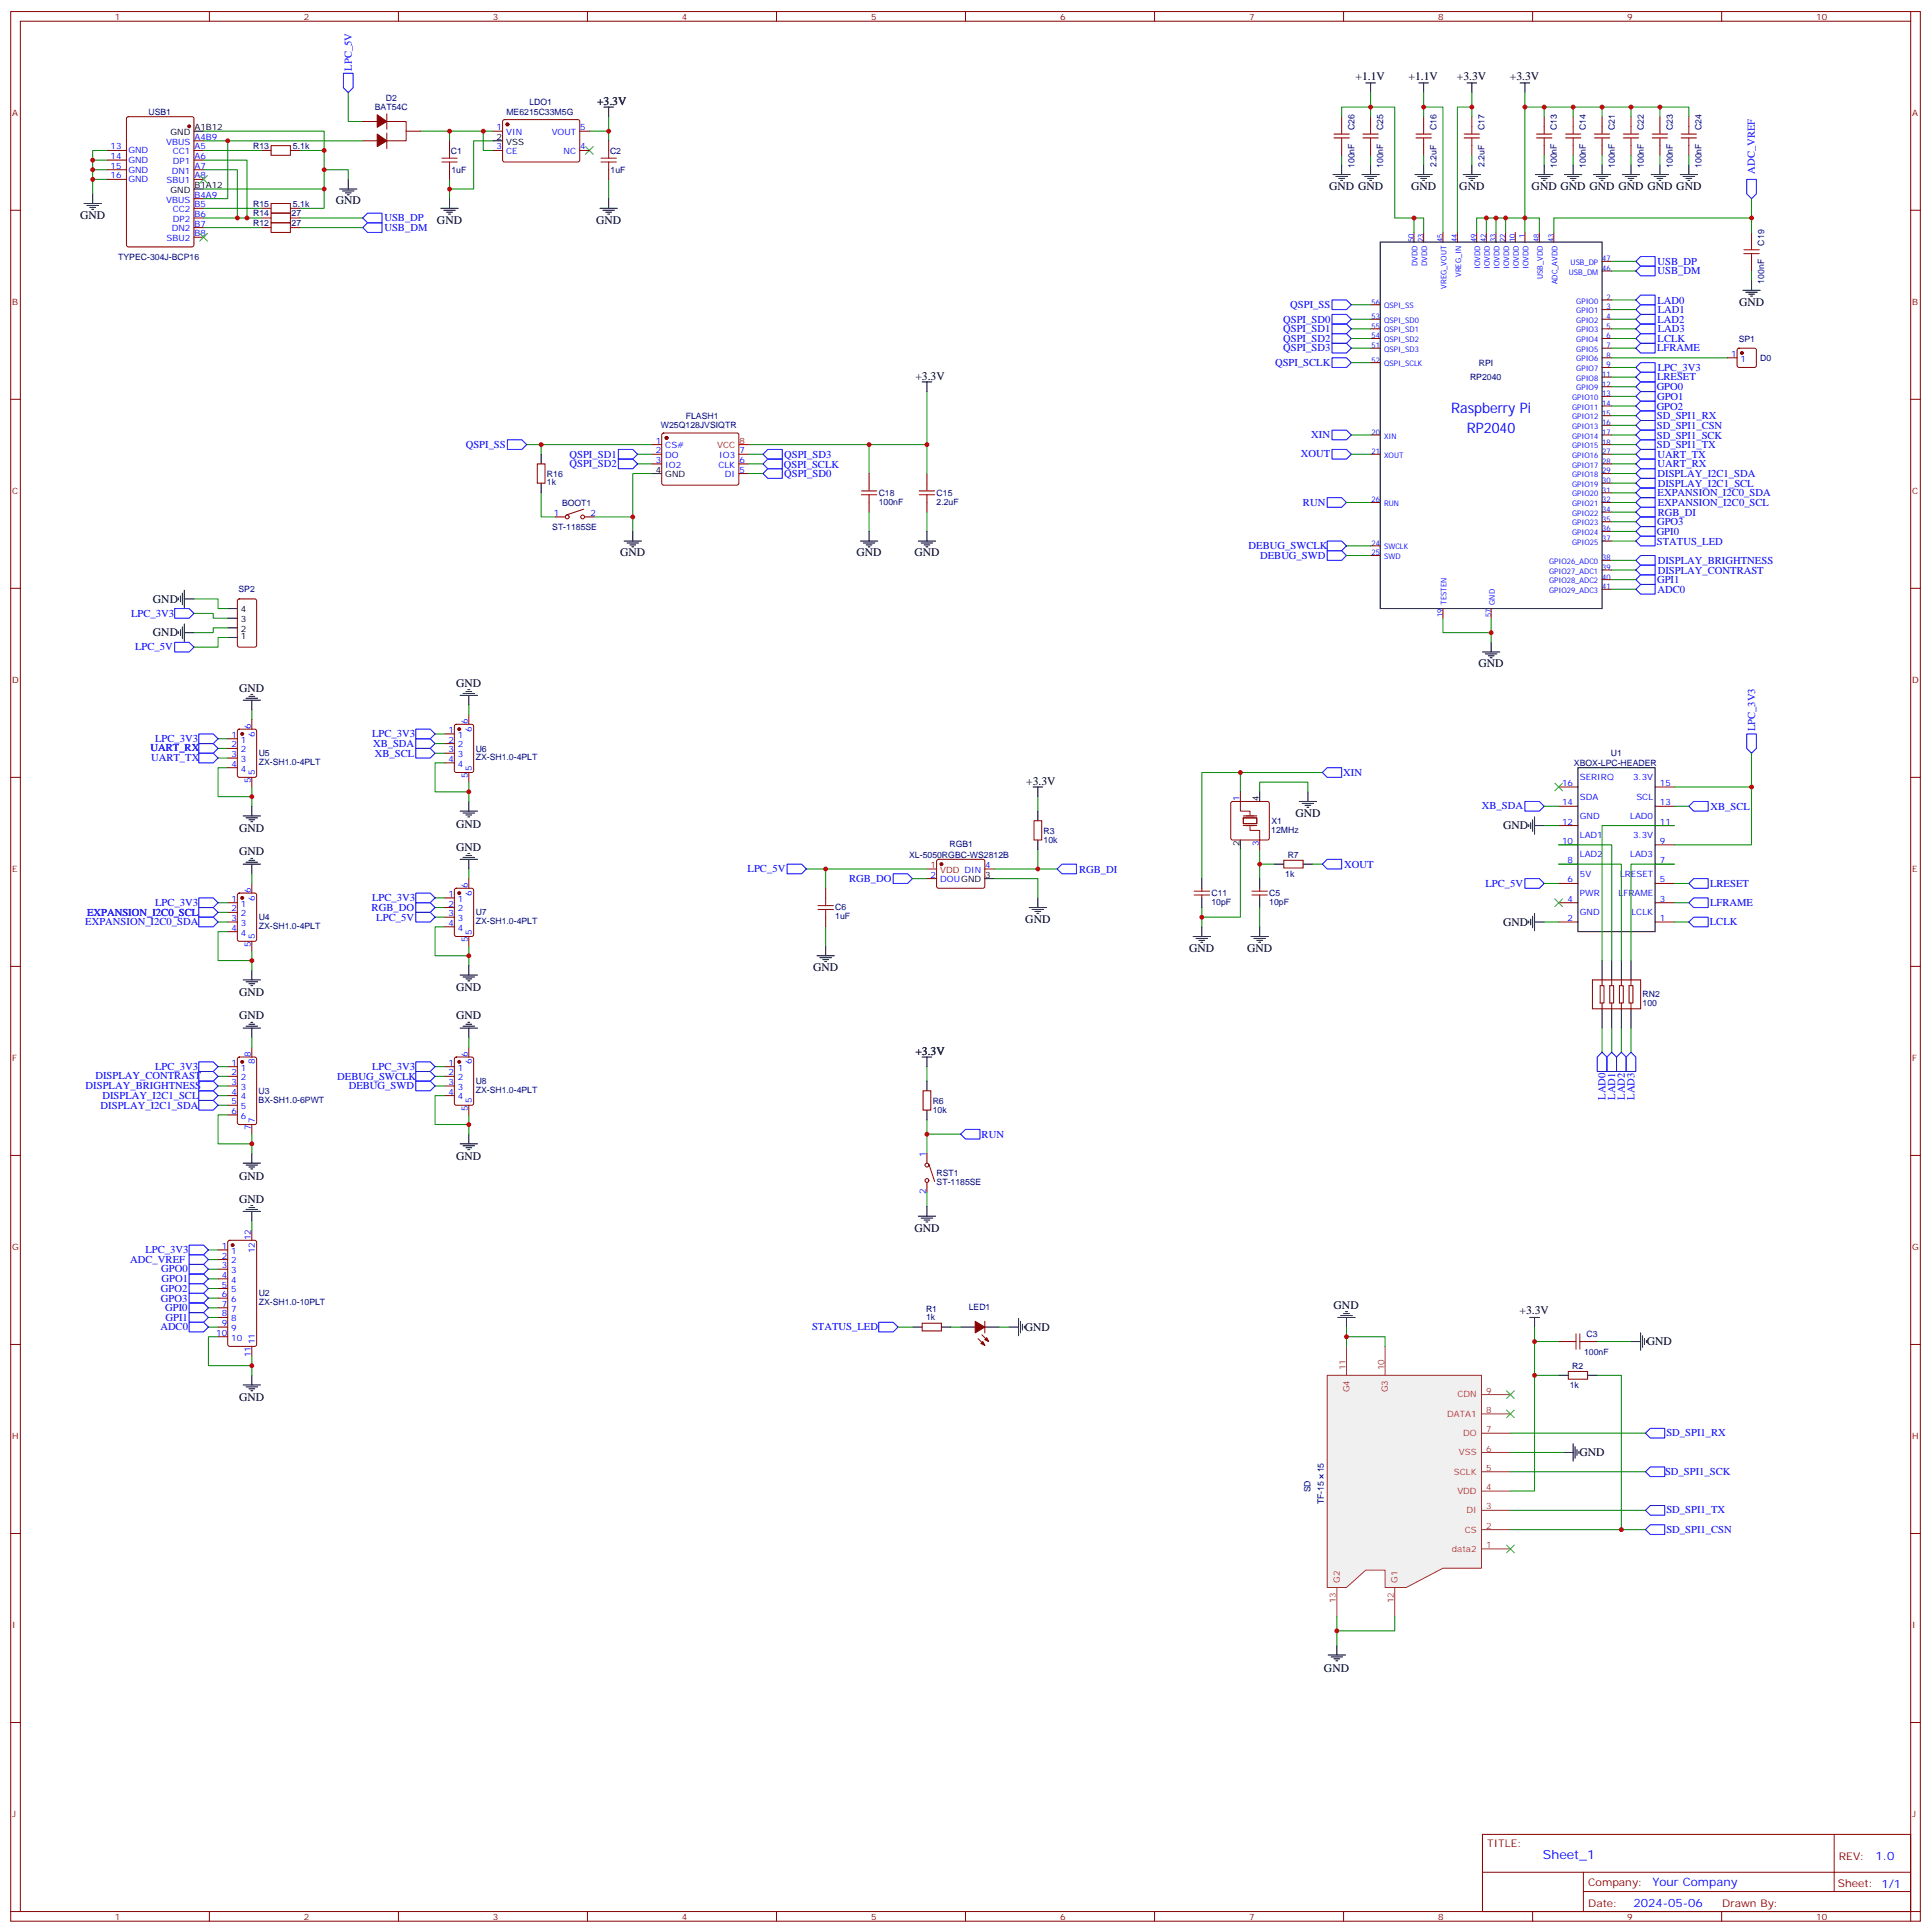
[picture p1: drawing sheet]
<svg xmlns="http://www.w3.org/2000/svg" width="707mm" height="707mm" viewBox="0 0 707 707" stroke-linecap="round" stroke-linejoin="round" font-family="sans-serif">
<defs><g id="words">
<g font-size="5.3" fill="#00f">
<text x="530.8" y="151.2">Raspberry Pi</text>
<text x="536.6" y="158.2">RP2040</text>
</g>
<text font-size="4.6" fill="#00f" x="564.3" y="680">Sheet_1</text>
<g font-size="4.2">
<text x="495.9" y="29.2">+1.1V</text>
<text x="515.3" y="29.2">+1.1V</text>
<text x="532.9" y="29.2">+3.3V</text>
<text x="552.3" y="29.2">+3.3V</text>
<text x="218.4" y="38.5">+3.3V</text>
<text x="486.2" y="69.5">GND GND</text>
<text x="516.1" y="69.5">GND</text>
<text x="533.8" y="69.5">GND</text>
<text x="560.2" y="69.5">GND GND GND GND GND GND</text>
<text x="122.8" y="74.8">GND</text>
<text x="29.3" y="80.1">GND</text>
<text x="159.8" y="81.8">GND</text>
<text x="218.1" y="81.8">GND</text>
<text x="636.1" y="111.8">GND</text>
<text x="334.8" y="139">+3.3V</text>
<text x="226.9" y="203.6">GND</text>
<text x="313.3" y="203.6">GND</text>
<text x="334.5" y="203.6">GND</text>
<text x="56" y="220.5">GND</text>
<text x="56" y="232.8">GND</text>
<text x="540.8" y="244.1">GND</text>
<text x="166.9" y="251.2">GND</text>
<text x="87.5" y="252.9">GND</text>
<text x="375.4" y="287.2">+3.3V</text>
<text x="473.8" y="298.8">GND</text>
<text x="87.5" y="304.4">GND</text>
<text x="166.9" y="302.7">GND</text>
<text x="549.8" y="303.4">GND</text>
<text x="166.9" y="311.1">GND</text>
<text x="87.5" y="312.9">GND</text>
<text x="375" y="337.6">GND</text>
<text x="549.8" y="338.6">GND</text>
<text x="435" y="348.2">GND</text>
<text x="456.2" y="348.2">GND</text>
<text x="297.4" y="355.2">GND</text>
<text x="87.5" y="364.4">GND</text>
<text x="166.9" y="362.7">GND</text>
<text x="87.5" y="372.9">GND</text>
<text x="166.9" y="372.9">GND</text>
<text x="334.8" y="385.9">+3.3V</text>
<text x="166.9" y="424.4">GND</text>
<text x="87.5" y="431.5">GND</text>
<text x="87.5" y="439.9">GND</text>
<text x="334.5" y="450.5">GND</text>
<text x="487.8" y="478.7">GND</text>
<text x="555.8" y="480.7">+3.3V</text>
<text x="374.9" y="486.8">GND</text>
<text x="602.4" y="492.1">GND</text>
<text x="87.5" y="512.6">GND</text>
<text x="577.7" y="532.7">GND</text>
<text x="484.3" y="611.4">GND</text>
</g>
<g font-size="4.2" fill="#00f">
<text x="686.1" y="680.2">1.0</text>
<text x="604.4" y="689.8">Your Company</text>
<text x="597.5" y="697.6">2024-05-06</text>
</g>
<g font-size="3.9" fill="#00f">
<text x="128.7" y="25.9" transform="rotate(-90 128.7 25.9)">LPC_5V</text>
<text x="641.9" y="63.5" transform="rotate(-90 641.9 63.5)">ADC_VREF</text>
<text x="140.6" y="80.9">USB_DP</text>
<text x="140.6" y="84.5">USB_DM</text>
<text x="606.3" y="96.8">USB_DP</text>
<text x="606.3" y="100.3">USB_DM</text>
<text x="472" y="112.7">QSPI_SS</text>
<text x="606.2" y="111">LAD0</text>
<text x="469.4" y="118">QSPI_SD0</text>
<text x="606.2" y="118.1">LAD2</text>
<text x="606.4" y="114.6">LAD1</text>
<text x="469.4" y="121.6">QSPI_SD1</text>
<text x="469.4" y="125">QSPI_SD2</text>
<text x="606.3" y="125.1">LCLK</text>
<text x="606.4" y="121.6">LAD3</text>
<text x="469.4" y="128.6">QSPI_SD3</text>
<text x="606.1" y="128.6">LFRAME</text>
<text x="466.4" y="133.9">QSPI_SCLK</text>
<text x="606.4" y="135.7">LPC_3V3</text>
<text x="606" y="142.8">GPO0</text>
<text x="606.1" y="139.1">LRESET</text>
<text x="606" y="149.8">GPO2</text>
<text x="606.1" y="146.3">GPO1</text>
<text x="606.1" y="153.4">SD_SPI1_RX</text>
<text x="479.6" y="160.3">XIN</text>
<text x="606.1" y="156.9">SD_SPI1_CSN</text>
<text x="606.1" y="160.4">SD_SPI1_SCK</text>
<text x="170.3" y="163.9">QSPI_SS</text>
<text x="208.3" y="167.4">QSPI_SD1</text>
<text x="286.8" y="167.5">QSPI_SD3</text>
<text x="475.8" y="167.3">XOUT</text>
<text x="606.1" y="163.9">SD_SPI1_TX</text>
<text x="606.3" y="167.5">UART_TX</text>
<text x="208.3" y="170.9">QSPI_SD2</text>
<text x="286.7" y="171">QSPI_SCLK</text>
<text x="606.3" y="171">UART_RX</text>
<text x="286.8" y="174.6">QSPI_SD0</text>
<text x="606.3" y="174.5">DISPLAY_I2C1_SDA</text>
<text x="606.4" y="178.1">DISPLAY_I2C1_SCL</text>
<text x="476.6" y="185">RUN</text>
<text x="606.3" y="181.6">EXPANSION_I2C0_SDA</text>
<text x="606.4" y="185.1">EXPANSION_I2C0_SCL</text>
<text x="606.4" y="188.6">RGB_DI</text>
<text x="606" y="195.7">GPI0</text>
<text x="606.1" y="192.2">GPO3</text>
<text x="456.7" y="200.9">DEBUG_SWCLK</text>
<text x="606.1" y="199.2">STATUS_LED</text>
<text x="460.9" y="204.4">DEBUG_SWD</text>
<text x="606.4" y="206.3">DISPLAY_BRIGHTNESS</text>
<text x="606.4" y="209.8">DISPLAY_CONTRAST</text>
<text x="606.1" y="213.3">GPI1</text>
<text x="606.2" y="216.9">ADC0</text>
<text x="47.9" y="225.6">LPC_3V3</text>
<text x="49.4" y="237.9">LPC_5V</text>
<text x="136.1" y="269.7">LPC_3V3</text>
<text x="642" y="267.5" transform="rotate(-90 642 267.5)">LPC_3V3</text>
<text x="55" y="274.8">UART_RX</text>
<text x="56.7" y="271.4">LPC_3V3</text>
<text x="136.4" y="273.4">XB_SDA</text>
<text x="55.3" y="278.3">UART_TX</text>
<text x="137.1" y="276.9">XB_SCL</text>
<text x="491.3" y="283.9">XIN</text>
<text x="542.1" y="296.1">XB_SDA</text>
<text x="625.7" y="296.2">XB_SCL</text>
<text x="491.6" y="317.4">XOUT</text>
<text x="273.5" y="319.1">LPC_5V</text>
<text x="310.6" y="322.6">RGB_DO</text>
<text x="394.7" y="319.2">RGB_DI</text>
<text x="136.1" y="329.6">LPC_3V3</text>
<text x="543.3" y="324.4">LPC_5V</text>
<text x="625.5" y="324.3">LRESET</text>
<text x="31.8" y="334.9">EXPANSION_I2C0_SCL</text>
<text x="56.7" y="331.4">LPC_3V3</text>
<text x="135.9" y="333.2">RGB_DO</text>
<text x="625.5" y="331.4">LFRAME</text>
<text x="31.2" y="338.5">EXPANSION_I2C0_SDA</text>
<text x="137.6" y="336.7">LPC_5V</text>
<text x="625.4" y="338.5">LCLK</text>
<text x="34.9" y="394.7">DISPLAY_CONTRAST</text>
<text x="56.7" y="391.4">LPC_3V3</text>
<text x="123.4" y="394.9">DEBUG_SWCLK</text>
<text x="136.1" y="391.4">LPC_3V3</text>
<text x="31.3" y="398.3">DISPLAY_BRIGHTNESS</text>
<text x="127.6" y="398.4">DEBUG_SWD</text>
<text x="36.8" y="405.6">DISPLAY_I2C1_SDA</text>
<text x="37.5" y="402">DISPLAY_I2C1_SCL</text>
<text x="587.3" y="402.3" transform="rotate(-90 587.3 402.3)">LAD0</text>
<text x="590.8" y="402.3" transform="rotate(-90 590.8 402.3)">LAD1</text>
<text x="594.3" y="402.3" transform="rotate(-90 594.3 402.3)">LAD2</text>
<text x="597.9" y="402.3" transform="rotate(-90 597.9 402.3)">LAD3</text>
<text x="359.1" y="416.2">RUN</text>
<text x="47.6" y="462">ADC_VREF</text>
<text x="53.2" y="458.4">LPC_3V3</text>
<text x="59" y="465.4">GPO0</text>
<text x="58.8" y="472.6">GPO2</text>
<text x="59.1" y="468.9">GPO1</text>
<text x="58.8" y="476.1">GPO3</text>
<text x="60.4" y="479.5">GPI0</text>
<text x="60.5" y="483.1">GPI1</text>
<text x="58.6" y="486.6">ADC0</text>
<text x="297" y="486.5">STATUS_LED</text>
<text x="609.5" y="525.3">SD_SPI1_RX</text>
<text x="609.1" y="539.5">SD_SPI1_SCK</text>
<text x="609.5" y="553.6">SD_SPI1_TX</text>
<text x="609.5" y="560.6">SD_SPI1_CSN</text>
</g>
<g font-size="3.9" fill="#800">
<text x="544" y="675.6">TITLE:</text>
<text x="672.6" y="680.2">REV:</text>
<text x="580.9" y="689.8">Company:</text>
<text x="672.3" y="690.4">Sheet: 1/1</text>
<text x="580.9" y="697.4">Date:</text>
<text x="630" y="697.5">Drawn By:</text>
</g>
<g font-size="3.2" fill="#800">
<text x="42" y="7.2">1</text>
<text x="111.2" y="7.2">2</text>
<text x="180.3" y="7.2">3</text>
<text x="249.4" y="7.2">4</text>
<text x="318.6" y="7.2">5</text>
<text x="387.7" y="7.2">6</text>
<text x="456.9" y="7.2">7</text>
<text x="526" y="7.2">8</text>
<text x="595.2" y="7.2">9</text>
<text x="664.3" y="7.2">10</text>
<text x="4.4" y="42.3">A</text>
<text x="699.4" y="42.3">A</text>
<text x="4.4" y="111.5">B</text>
<text x="699.4" y="111.5">B</text>
<text x="4.4" y="180.6">C</text>
<text x="699.4" y="180.6">C</text>
<text x="4.4" y="249.8">D</text>
<text x="699.4" y="249.8">D</text>
<text x="4.4" y="318.9">E</text>
<text x="699.4" y="318.9">E</text>
<text x="4.4" y="388.1">F</text>
<text x="699.4" y="388.1">F</text>
<text x="4.4" y="457.2">G</text>
<text x="699.4" y="457.2">G</text>
<text x="4.4" y="526.3">H</text>
<text x="699.4" y="526.3">H</text>
<text x="4.4" y="595.5">I</text>
<text x="699.4" y="595.5">I</text>
<text x="4.4" y="664.6">J</text>
<text x="699.4" y="664.6">J</text>
<text x="42" y="702.2">1</text>
<text x="111.2" y="702.2">2</text>
<text x="180.3" y="702.2">3</text>
<text x="249.4" y="702.2">4</text>
<text x="318.6" y="702.2">5</text>
<text x="387.7" y="702.2">6</text>
<text x="456.9" y="702.2">7</text>
<text x="526" y="702.2">8</text>
<text x="595.2" y="702.2">9</text>
<text x="664.3" y="702.2">10</text>
</g>
<g font-size="3.2" fill="#000080">
<text x="137.1" y="40.3">BAT54C</text>
<text x="141.2" y="36.8">D2</text>
<text x="193.6" y="38.6">LDO1</text>
<text x="54.3" y="42.1">USB1</text>
<text x="185.2" y="42.1">ME6215C33M5G</text>
<text x="495.4" y="47.5" transform="rotate(-90 495.4 47.5)">C26</text>
<text x="506" y="47.5" transform="rotate(-90 506 47.5)">C25</text>
<text x="525.4" y="47.5" transform="rotate(-90 525.4 47.5)">C16</text>
<text x="543" y="47.5" transform="rotate(-90 543 47.5)">C17</text>
<text x="569.5" y="47.5" transform="rotate(-90 569.5 47.5)">C13</text>
<text x="580.1" y="47.5" transform="rotate(-90 580.1 47.5)">C14</text>
<text x="590.7" y="47.5" transform="rotate(-90 590.7 47.5)">C21</text>
<text x="601.2" y="47.5" transform="rotate(-90 601.2 47.5)">C22</text>
<text x="611.8" y="47.5" transform="rotate(-90 611.8 47.5)">C23</text>
<text x="622.4" y="47.5" transform="rotate(-90 622.4 47.5)">C24</text>
<text x="92.6" y="54.4">R13</text>
<text x="107.2" y="54.4">5.1k</text>
<text x="164.9" y="56.2">C1</text>
<text x="223.1" y="56.2">C2</text>
<text x="165.1" y="63.3">1uF</text>
<text x="223.3" y="63.3">1uF</text>
<text x="495.4" y="61.5" transform="rotate(-90 495.4 61.5)">100nF</text>
<text x="506" y="61.5" transform="rotate(-90 506 61.5)">100nF</text>
<text x="525.4" y="61" transform="rotate(-90 525.4 61)">2.2uF</text>
<text x="543" y="61" transform="rotate(-90 543 61)">2.2uF</text>
<text x="569.5" y="61.5" transform="rotate(-90 569.5 61.5)">100nF</text>
<text x="580.1" y="61.5" transform="rotate(-90 580.1 61.5)">100nF</text>
<text x="590.7" y="61.5" transform="rotate(-90 590.7 61.5)">100nF</text>
<text x="601.2" y="61.5" transform="rotate(-90 601.2 61.5)">100nF</text>
<text x="611.8" y="61.5" transform="rotate(-90 611.8 61.5)">100nF</text>
<text x="622.4" y="61.5" transform="rotate(-90 622.4 61.5)">100nF</text>
<text x="92.6" y="75.6">R15</text>
<text x="107.2" y="75.6">5.1k</text>
<text x="92.6" y="79.1">R14</text>
<text x="92.6" y="82.6">R12</text>
<text x="106.7" y="79.1">27</text>
<text x="106.7" y="82.6">27</text>
<text x="645.3" y="89.8" transform="rotate(-90 645.3 89.8)">C19</text>
<text x="43.2" y="95">TYPEC-304J-BCP16</text>
<text x="645.3" y="103.8" transform="rotate(-90 645.3 103.8)">100nF</text>
<text x="636" y="125">SP1</text>
<text x="540.9" y="133.8">RPI</text>
<text x="643.9" y="132">D0</text>
<text x="537.7" y="139.1">RP2040</text>
<text x="250.8" y="153.2">FLASH1</text>
<text x="241.7" y="156.7">W25Q128JVSIQTR</text>
<text x="200.1" y="177.5">1k</text>
<text x="200.1" y="174.4">R16</text>
<text x="205.6" y="184.9">BOOT1</text>
<text x="321.4" y="184.6">100nF</text>
<text x="321.4" y="181.4">C18</text>
<text x="342.6" y="184.6">2.2uF</text>
<text x="342.6" y="181.4">C15</text>
<text x="202" y="193.8">ST-1185SE</text>
<text x="87.2" y="216.7">SP2</text>
<text x="174" y="274.9">U6</text>
<text x="94.6" y="279.9">ZX-SH1.0-4PLT</text>
<text x="94.6" y="276.7">U5</text>
<text x="174" y="278.1">ZX-SH1.0-4PLT</text>
<text x="575.7" y="280.1">XBOX-LPC-HEADER</text>
<text x="589.2" y="276.6">U1</text>
<text x="381.7" y="305">R3</text>
<text x="465" y="304.5">12MHz</text>
<text x="465.1" y="301.3">X1</text>
<text x="347.3" y="309.9">RGB1</text>
<text x="381.7" y="308.2">10k</text>
<text x="332.6" y="313.7">XL-5050RGBC-WS2812B</text>
<text x="471" y="313.7">R7</text>
<text x="470.1" y="320.8">1k</text>
<text x="443.1" y="327.8">C11</text>
<text x="464.3" y="327.8">C5</text>
<text x="174" y="334.9">U7</text>
<text x="305.5" y="333">C6</text>
<text x="443.1" y="331">10pF</text>
<text x="464.3" y="331">10pF</text>
<text x="94.6" y="339.9">ZX-SH1.0-4PLT</text>
<text x="94.6" y="336.6">U4</text>
<text x="174" y="338.1">ZX-SH1.0-4PLT</text>
<text x="305.5" y="336.2">1uF</text>
<text x="600.8" y="364.8">RN2</text>
<text x="600.8" y="367.9">100</text>
<text x="94.6" y="400.1">U3</text>
<text x="174" y="399.8">ZX-SH1.0-4PLT</text>
<text x="174" y="396.6">U8</text>
<text x="94.6" y="403.3">BX-SH1.0-6PWT</text>
<text x="341.2" y="407">10k</text>
<text x="341.2" y="403.8">R6</text>
<text x="342.6" y="430.1">RST1</text>
<text x="342.6" y="433.3">ST-1185SE</text>
<text x="94.6" y="477.4">ZX-SH1.0-10PLT</text>
<text x="94.6" y="474.2">U2</text>
<text x="338.7" y="479.7">R1</text>
<text x="354.3" y="479.3">LED1</text>
<text x="338.7" y="483">1k</text>
<text x="580.3" y="489.2">C3</text>
<text x="579.4" y="495.7">100nF</text>
<text x="575.1" y="500.7">R2</text>
<text x="574.2" y="507.7">1k</text>
<text x="484.2" y="538.6" transform="rotate(-90 484.2 538.6)">15</text>
<text x="479.3" y="545.9" transform="rotate(-90 479.3 545.9)">SD</text>
<text x="484.2" y="550.2" transform="rotate(-90 484.2 550.2)">TF-15</text>
</g>
<g font-size="3.2">
<text x="71.1" y="47.6">A1B12</text>
<text x="62.4" y="49.4">GND</text>
<text x="181.6" y="51.2">2</text>
<text x="185.1" y="52.9">VSS</text>
<text x="62.4" y="70.6">GND</text>
<text x="71.1" y="68.8">B1A12</text>
<text x="239.8" y="172.9">4</text>
<text x="243.3" y="174.6">GND</text>
<text x="88.1" y="227.5">3</text>
<text x="88.1" y="224">4</text>
<text x="88.1" y="233.9">1</text>
<text x="88.1" y="231.1">2</text>
<text x="460.4" y="293.2" transform="rotate(-90 460.4 293.2)">4</text>
<text x="453.4" y="309.3" transform="rotate(-90 453.4 309.3)">2</text>
<text x="360.4" y="321">3</text>
</g>
<g font-size="3.2" fill="#00f">
<text x="181.6" y="47.6">1</text>
<text x="212.2" y="47.6">5</text>
<text x="60.8" y="52.9">VBUS</text>
<text x="71.1" y="51.2">A4B9</text>
<text x="185.1" y="49.4">VIN</text>
<text x="201.8" y="49.4">VOUT</text>
<text x="40.5" y="54.7">13</text>
<text x="40.5" y="58.2">14</text>
<text x="47" y="56.1">GND</text>
<text x="47" y="59.6">GND</text>
<text x="63.2" y="56.4">CC1</text>
<text x="63.3" y="60">DP1</text>
<text x="71.1" y="54.7">A5</text>
<text x="71.1" y="58.2">A6</text>
<text x="181.6" y="54.7">3</text>
<text x="185.1" y="56.4">CE</text>
<text x="206.2" y="56.4">NC</text>
<text x="212.2" y="54.7">4</text>
<text x="40.5" y="61.7">15</text>
<text x="40.5" y="65.3">16</text>
<text x="47" y="63.1">GND</text>
<text x="62.8" y="63.5">DN1</text>
<text x="71.1" y="61.7">A7</text>
<text x="71.1" y="65.3">A8</text>
<text x="47" y="66.7">GND</text>
<text x="61" y="67">SBU1</text>
<text x="60.8" y="74.1">VBUS</text>
<text x="63.2" y="77.6">CC2</text>
<text x="71.1" y="72.3">B4A9</text>
<text x="71.1" y="75.8">B5</text>
<text x="63.3" y="81.1">DP2</text>
<text x="71.1" y="79.4">B6</text>
<text x="71.1" y="82.9">B7</text>
<text x="61" y="88.2">SBU2</text>
<text x="62.8" y="84.7">DN2</text>
<text x="71.1" y="86.4">B8</text>
<text x="633.2" y="130.5">1</text>
<text x="636.7" y="132.3">1</text>
<text x="239.8" y="162.3">1</text>
<text x="239.8" y="165.8">2</text>
<text x="243.3" y="164">CS#</text>
<text x="243.3" y="167.6">DO</text>
<text x="263.1" y="167.6">IO3</text>
<text x="270.4" y="165.8">7</text>
<text x="239.8" y="169.3">3</text>
<text x="243.3" y="171.1">IO2</text>
<text x="262.8" y="171.1">CLK</text>
<text x="270.4" y="172.9">5</text>
<text x="270.4" y="169.3">6</text>
<text x="265.2" y="174.6">DI</text>
<text x="202.6" y="188.7">1</text>
<text x="215.9" y="188.7">2</text>
<text x="84.6" y="269.9">1</text>
<text x="91.8" y="266.7" transform="rotate(-90 91.8 266.7)">6</text>
<text x="93.2" y="269.4" transform="rotate(-90 93.2 269.4)">6</text>
<text x="164" y="268.1">1</text>
<text x="167.5" y="269.9">1</text>
<text x="171.1" y="264.9" transform="rotate(-90 171.1 264.9)">6</text>
<text x="172.5" y="267.7" transform="rotate(-90 172.5 267.7)">6</text>
<text x="84.6" y="273.4">2</text>
<text x="88.1" y="271.6">1</text>
<text x="88.1" y="275.2">2</text>
<text x="164" y="271.6">2</text>
<text x="164" y="275.2">3</text>
<text x="167.5" y="273.4">2</text>
<text x="84.6" y="276.9">3</text>
<text x="84.6" y="280.5">4</text>
<text x="88.1" y="278.7">3</text>
<text x="164" y="278.7">4</text>
<text x="167.5" y="276.9">3</text>
<text x="167.5" y="280.5">4</text>
<text x="172.5" y="281.9" transform="rotate(-90 172.5 281.9)">5</text>
<text x="88.1" y="282.2">4</text>
<text x="91.8" y="286.4" transform="rotate(-90 91.8 286.4)">5</text>
<text x="93.2" y="283.6" transform="rotate(-90 93.2 283.6)">5</text>
<text x="171.1" y="284.6" transform="rotate(-90 171.1 284.6)">5</text>
<text x="571.4" y="287.5">16</text>
<text x="577.9" y="285.4">SERIRQ</text>
<text x="597.3" y="285.4">3.3V</text>
<text x="607.2" y="287.5">15</text>
<text x="453.4" y="293.2" transform="rotate(-90 453.4 293.2)">1</text>
<text x="577.9" y="292.5">SDA</text>
<text x="598.5" y="292.5">SCL</text>
<text x="571.4" y="294.6">14</text>
<text x="577.9" y="299.5">GND</text>
<text x="596.3" y="299.5">LAD0</text>
<text x="607.2" y="294.6">13</text>
<text x="571.4" y="301.6">12</text>
<text x="607.2" y="301.6">11</text>
<text x="460.4" y="309.3" transform="rotate(-90 460.4 309.3)">3</text>
<text x="571.4" y="308.7">10</text>
<text x="577.9" y="306.6">LAD1</text>
<text x="597.3" y="306.6">3.3V</text>
<text x="607.2" y="308.7">9</text>
<text x="360.4" y="317.5">4</text>
<text x="573.4" y="315.7">8</text>
<text x="577.9" y="313.6">LAD2</text>
<text x="596.3" y="313.6">LAD3</text>
<text x="607.2" y="315.7">7</text>
<text x="340.4" y="321">2</text>
<text x="343.9" y="322.8">DOUGND</text>
<text x="573.4" y="322.8">6</text>
<text x="577.9" y="320.7">5V</text>
<text x="592.6" y="320.7">LRESET</text>
<text x="607.2" y="322.8">5</text>
<text x="84.6" y="329.8">1</text>
<text x="91.8" y="326.7" transform="rotate(-90 91.8 326.7)">6</text>
<text x="93.2" y="329.4" transform="rotate(-90 93.2 329.4)">6</text>
<text x="164" y="328.1">1</text>
<text x="167.5" y="329.8">1</text>
<text x="171.1" y="324.9" transform="rotate(-90 171.1 324.9)">6</text>
<text x="172.5" y="327.6" transform="rotate(-90 172.5 327.6)">6</text>
<text x="573.4" y="329.8">4</text>
<text x="577.9" y="327.7">PWR</text>
<text x="592.1" y="327.7">LFRAME</text>
<text x="607.2" y="329.8">3</text>
<text x="84.6" y="333.4">2</text>
<text x="88.1" y="331.6">1</text>
<text x="88.1" y="335.1">2</text>
<text x="164" y="331.6">2</text>
<text x="164" y="335.1">3</text>
<text x="167.5" y="333.4">2</text>
<text x="577.9" y="334.8">GND</text>
<text x="596.8" y="334.8">LCLK</text>
<text x="84.6" y="336.9">3</text>
<text x="84.6" y="340.4">4</text>
<text x="88.1" y="338.7">3</text>
<text x="164" y="338.7">4</text>
<text x="167.5" y="336.9">3</text>
<text x="167.5" y="340.4">4</text>
<text x="172.5" y="341.8" transform="rotate(-90 172.5 341.8)">5</text>
<text x="573.4" y="336.9">2</text>
<text x="607.2" y="336.9">1</text>
<text x="88.1" y="342.2">4</text>
<text x="91.8" y="346.3" transform="rotate(-90 91.8 346.3)">5</text>
<text x="93.2" y="343.6" transform="rotate(-90 93.2 343.6)">5</text>
<text x="171.1" y="344.6" transform="rotate(-90 171.1 344.6)">5</text>
<text x="84.6" y="389.8">1</text>
<text x="91.8" y="386.6" transform="rotate(-90 91.8 386.6)">8</text>
<text x="93.2" y="389.4" transform="rotate(-90 93.2 389.4)">8</text>
<text x="164" y="389.8">1</text>
<text x="171.1" y="386.6" transform="rotate(-90 171.1 386.6)">6</text>
<text x="172.5" y="389.4" transform="rotate(-90 172.5 389.4)">6</text>
<text x="84.6" y="393.3">2</text>
<text x="88.1" y="391.6">1</text>
<text x="88.1" y="395.1">2</text>
<text x="164" y="393.3">2</text>
<text x="167.5" y="391.6">1</text>
<text x="167.5" y="395.1">2</text>
<text x="84.6" y="396.9">3</text>
<text x="84.6" y="400.4">4</text>
<text x="88.1" y="398.6">3</text>
<text x="164" y="396.9">3</text>
<text x="164" y="400.4">4</text>
<text x="167.5" y="398.6">3</text>
<text x="84.6" y="403.9">5</text>
<text x="84.6" y="407.5">6</text>
<text x="88.1" y="402.2">4</text>
<text x="88.1" y="405.7">5</text>
<text x="167.5" y="402.2">4</text>
<text x="171.1" y="406.3" transform="rotate(-90 171.1 406.3)">5</text>
<text x="172.5" y="403.6" transform="rotate(-90 172.5 403.6)">5</text>
<text x="88.1" y="409.2">6</text>
<text x="91.8" y="413.4" transform="rotate(-90 91.8 413.4)">7</text>
<text x="93.2" y="410.6" transform="rotate(-90 93.2 410.6)">7</text>
<text x="338.7" y="423.3" transform="rotate(-90 338.7 423.3)">1</text>
<text x="338.7" y="436.6" transform="rotate(-90 338.7 436.6)">2</text>
<text x="91.8" y="453.7" transform="rotate(-90 91.8 453.7)">12</text>
<text x="81.1" y="456.8">1</text>
<text x="81.1" y="460.4">2</text>
<text x="84.6" y="458.6">1</text>
<text x="93.2" y="458.4" transform="rotate(-90 93.2 458.4)">12</text>
<text x="81.1" y="463.9">3</text>
<text x="81.1" y="467.4">4</text>
<text x="84.6" y="462.1">2</text>
<text x="84.6" y="465.7">3</text>
<text x="81.1" y="471">5</text>
<text x="84.6" y="469.2">4</text>
<text x="84.6" y="472.7">5</text>
<text x="81.1" y="474.5">6</text>
<text x="81.1" y="478">7</text>
<text x="84.6" y="476.2">6</text>
<text x="84.6" y="479.8">7</text>
<text x="81.1" y="481.5">8</text>
<text x="81.1" y="485.1">9</text>
<text x="84.6" y="483.3">8</text>
<text x="79.1" y="488.6">10</text>
<text x="84.6" y="486.8">9</text>
<text x="84.6" y="490.4">10</text>
<text x="93.2" y="491.8" transform="rotate(-90 93.2 491.8)">11</text>
<text x="91.8" y="496.5" transform="rotate(-90 91.8 496.5)">11</text>
</g>
<g font-size="3.2" fill="#f00">
<text x="262.4" y="164">VCC</text>
<text x="270.4" y="162.3">8</text>
<text x="340.4" y="317.5">1</text>
<text x="343.9" y="319.3">VDD DIN</text>
</g>
<g font-size="3.2" fill="#933">
<text x="492.2" y="501.3" transform="rotate(-90 492.2 501.3)">11</text>
<text x="506.3" y="501.3" transform="rotate(-90 506.3 501.3)">10</text>
<text x="493.6" y="509.3" transform="rotate(-90 493.6 509.3)">G4</text>
<text x="507.7" y="509.3" transform="rotate(-90 507.7 509.3)">G3</text>
<text x="543.7" y="509.8">9</text>
<text x="533.1" y="511.2">CDN</text>
<text x="529.4" y="518.2">DATA1</text>
<text x="543.7" y="516.8">8</text>
<text x="535.2" y="525.3">DO</text>
<text x="543.7" y="523.9">7</text>
<text x="533.6" y="532.3">VSS</text>
<text x="543.7" y="530.9">6</text>
<text x="531.8" y="539.4">SCLK</text>
<text x="543.7" y="538">5</text>
<text x="543.7" y="545">4</text>
<text x="533.1" y="546.5">VDD</text>
<text x="536.4" y="553.5">DI</text>
<text x="543.7" y="552.1">3</text>
<text x="535.8" y="560.6">CS</text>
<text x="543.7" y="559.2">2</text>
<text x="531.1" y="567.6">data2</text>
<text x="543.7" y="566.2">1</text>
<text x="490" y="578.9" transform="rotate(-90 490 578.9)">G2</text>
<text x="511.2" y="578.9" transform="rotate(-90 511.2 578.9)">G1</text>
<text x="488.6" y="586.5" transform="rotate(-90 488.6 586.5)">13</text>
<text x="509.8" y="586.5" transform="rotate(-90 509.8 586.5)">12</text>
</g>
<g font-size="2.8" fill="#00f">
<text x="517.2" y="88.4" transform="rotate(-90 517.2 88.4)">50</text>
<text x="520.7" y="88.4" transform="rotate(-90 520.7 88.4)">23</text>
<text x="527.8" y="88.4" transform="rotate(-90 527.8 88.4)">45</text>
<text x="533" y="88.4" transform="rotate(-90 533 88.4)">44</text>
<text x="540.1" y="88.4" transform="rotate(-90 540.1 88.4)">49</text>
<text x="543.6" y="88.4" transform="rotate(-90 543.6 88.4)">42</text>
<text x="547.2" y="88.4" transform="rotate(-90 547.2 88.4)">33</text>
<text x="550.7" y="88.4" transform="rotate(-90 550.7 88.4)">22</text>
<text x="554.2" y="88.4" transform="rotate(-90 554.2 88.4)">10</text>
<text x="557.7" y="86.9" transform="rotate(-90 557.7 86.9)">1</text>
<text x="563" y="88.4" transform="rotate(-90 563 88.4)">48</text>
<text x="568.3" y="88.4" transform="rotate(-90 568.3 88.4)">43</text>
<text x="586.1" y="95.6">47</text>
<text x="518.5" y="97.4" transform="rotate(-90 518.5 97.4)">DVDD</text>
<text x="522.1" y="97.4" transform="rotate(-90 522.1 97.4)">DVDD</text>
<text x="534.4" y="101.3" transform="rotate(-90 534.4 101.3)">VREG_IN</text>
<text x="541.5" y="98.5" transform="rotate(-90 541.5 98.5)">IOVDD</text>
<text x="545" y="98.5" transform="rotate(-90 545 98.5)">IOVDD</text>
<text x="548.5" y="98.5" transform="rotate(-90 548.5 98.5)">IOVDD</text>
<text x="552" y="98.5" transform="rotate(-90 552 98.5)">IOVDD</text>
<text x="555.6" y="98.5" transform="rotate(-90 555.6 98.5)">IOVDD</text>
<text x="559.1" y="98.5" transform="rotate(-90 559.1 98.5)">IOVDD</text>
<text x="573.9" y="100.5">USB_DM</text>
<text x="574.5" y="96.9">USB_DP</text>
<text x="586.1" y="99.1">46</text>
<text x="529.1" y="105.6" transform="rotate(-90 529.1 105.6)">VREG_VOUT</text>
<text x="564.4" y="102.1" transform="rotate(-90 564.4 102.1)">USB_VDD</text>
<text x="569.7" y="104" transform="rotate(-90 569.7 104)">ADC_AVDD</text>
<text x="501.7" y="111.4">56</text>
<text x="506.3" y="112.8">QSPI_SS</text>
<text x="576.6" y="111">GPIO0</text>
<text x="587.6" y="113.2">3</text>
<text x="587.6" y="109.7">2</text>
<text x="501.7" y="116.7">53</text>
<text x="506.3" y="118.1">QSPI_SD0</text>
<text x="576.6" y="118.1">GPIO2</text>
<text x="576.6" y="114.6">GPIO1</text>
<text x="587.6" y="116.7">4</text>
<text x="501.7" y="120.3">55</text>
<text x="501.7" y="123.8">54</text>
<text x="506.3" y="121.6">QSPI_SD1</text>
<text x="506.3" y="125.1">QSPI_SD2</text>
<text x="576.6" y="125.1">GPIO4</text>
<text x="576.6" y="121.6">GPIO3</text>
<text x="587.6" y="123.8">6</text>
<text x="587.6" y="120.3">5</text>
<text x="501.7" y="127.3">51</text>
<text x="506.3" y="128.7">QSPI_SD3</text>
<text x="576.6" y="128.7">GPIO5</text>
<text x="587.6" y="130.8">8</text>
<text x="587.6" y="127.3">7</text>
<text x="501.7" y="132.6">52</text>
<text x="506.3" y="134">QSPI_SCLK</text>
<text x="576.6" y="135.7">GPIO7</text>
<text x="576.6" y="132.2">GPIO6</text>
<text x="586.1" y="137.9">11</text>
<text x="587.6" y="134.4">9</text>
<text x="576.6" y="142.8">GPIO9</text>
<text x="576.6" y="139.3">GPIO8</text>
<text x="586.1" y="141.4">12</text>
<text x="575" y="149.8">GPIO11</text>
<text x="575" y="146.3">GPIO10</text>
<text x="586.1" y="148.5">14</text>
<text x="586.1" y="145">13</text>
<text x="575" y="153.4">GPIO12</text>
<text x="586.1" y="155.5">16</text>
<text x="586.1" y="152">15</text>
<text x="501.7" y="159.1">20</text>
<text x="506.3" y="160.4">XIN</text>
<text x="575" y="160.4">GPIO14</text>
<text x="575" y="156.9">GPIO13</text>
<text x="586.1" y="159.1">17</text>
<text x="501.7" y="166.1">21</text>
<text x="506.3" y="167.5">XOUT</text>
<text x="575" y="167.5">GPIO16</text>
<text x="575" y="164">GPIO15</text>
<text x="586.1" y="166.1">27</text>
<text x="586.1" y="162.6">18</text>
<text x="575" y="171">GPIO17</text>
<text x="586.1" y="173.2">29</text>
<text x="586.1" y="169.7">28</text>
<text x="575" y="178.1">GPIO19</text>
<text x="575" y="174.5">GPIO18</text>
<text x="586.1" y="176.7">30</text>
<text x="501.7" y="183.8">26</text>
<text x="506.3" y="185.1">RUN</text>
<text x="575" y="185.1">GPIO21</text>
<text x="575" y="181.6">GPIO20</text>
<text x="586.1" y="183.8">32</text>
<text x="586.1" y="180.2">31</text>
<text x="575" y="188.6">GPIO22</text>
<text x="586.1" y="190.8">35</text>
<text x="586.1" y="187.3">34</text>
<text x="575" y="195.7">GPIO24</text>
<text x="575" y="192.2">GPIO23</text>
<text x="586.1" y="197.9">37</text>
<text x="586.1" y="194.3">36</text>
<text x="501.7" y="203.2">25</text>
<text x="501.7" y="199.6">24</text>
<text x="506.3" y="201">SWCLK</text>
<text x="575" y="199.2">GPIO25</text>
<text x="506.3" y="204.5">SWD</text>
<text x="566.7" y="209.8">GPIO27_ADC1</text>
<text x="566.7" y="206.3">GPIO26_ADC0</text>
<text x="586.1" y="208.5">39</text>
<text x="586.1" y="204.9">38</text>
<text x="566.7" y="213.3">GPIO28_ADC2</text>
<text x="586.1" y="215.5">41</text>
<text x="586.1" y="212">40</text>
<text x="529.1" y="221.2" transform="rotate(-90 529.1 221.2)">TESTEN</text>
<text x="546.8" y="221.2" transform="rotate(-90 546.8 221.2)">GND</text>
<text x="566.7" y="216.9">GPIO29_ADC3</text>
<text x="527.8" y="225.8" transform="rotate(-90 527.8 225.8)">19</text>
<text x="545.4" y="225.8" transform="rotate(-90 545.4 225.8)">57</text>
</g>
</g></defs>
<g fill="none" stroke="#870000" stroke-width=".37">
<path d="M3.9 4.2h698.5v698.5h-698.5zM7.4 7.8h691.5v691.4h-691.5zM76.6 4.2v3.6M145.7 4.2v3.6M214.9 4.2v3.6M284 4.2v3.6M353.2 4.2v3.6M422.3 4.2v3.6M491.5 4.2v3.6M560.6 4.2v3.6M629.7 4.2v3.6M698.9 4.2v3.6"/>
<path d="M39.2 55h7M39.2 58.6h7M46.5 42.9l.5-.2h23.2l.7 .4v46.5l-.4 .7h-23.5l-.7-.5-.1-46.4zM70.9 51.5h3.6M70.9 55h3.6M70.9 58.6h3.6M95.6 55h3.6M106.2 55h3.5M132.7 44.4h5.3M132.7 51.5h5.3M141.5 44.4h7.1v7.1h-7.1M141.5 41.6v5.7"/>
<path d="M141.5 48.7v5.6M148.6 48h5.2M164.4 51.5v3.5M180.3 48h3.5M180.3 55h3.5M184.1 44l.4-.3 27.1 .1 .5 .6-.1 14.4-.7 .5-27-.1-.5-.6v-14.2zM212.1 48h3.5M212.1 55h3.5M222.6 51.5v3.5M490.7 42.7v3.5M490.7 53.3v3.5M501.3 42.7v3.5"/>
<path d="M501.3 53.3v3.5M520.7 42.7v3.5M520.7 53.3v3.5M538.4 42.7v3.5M538.4 53.3v3.5M564.8 42.7v3.5M564.8 53.3v3.5M575.4 42.7v3.5M575.4 53.3v3.5M586 42.7v3.5M586 53.3v3.5M596.6 42.7v3.5"/>
<path d="M596.6 53.3v3.5M607.2 42.7v3.5M607.2 53.3v3.5M617.7 42.7v3.5M617.7 53.3v3.5M3.9 76.9h3.5M39.2 62.1h7M39.2 65.6h7M70.9 62.1h3.6M70.9 65.6h3.6M70.9 72.7h3.6M70.9 76.2h3.6"/>
<path d="M70.9 79.7h3.6M95.6 76.2h3.6M95.6 79.7h3.6M106.2 76.2h3.5M106.2 79.7h3.5M164.4 62.1v3.5M222.6 62.1v3.5M698.9 76.9h3.5M70.9 83.3h3.6M70.9 86.8h3.6M95.6 83.3h3.6M106.2 83.3h3.5"/>
<path d="M517.2 85v3.5M520.7 85v3.5M527.8 85v3.5M533.1 85v3.5M540.1 85v3.5M543.7 85v3.5M547.2 85v3.5M550.7 85v3.5M554.2 85v3.5M557.8 85v3.5M563.1 85v3.5M568.4 85v3.5"/>
<path d="M586 95.6h3.5M586 99.1h3.5M640.7 85v3.5M640.7 95.6v3.5M501.3 111.5h3.6M501.3 116.8h3.6M586 116.8h3.5M586 113.2h3.5M586 109.7h3.5M501.3 127.4h3.6M501.3 123.8h3.6M501.3 120.3h3.6"/>
<path d="M501.3 132.6h3.6M586 134.4h3.5M586 130.9h3.5M586 127.4h3.5M586 123.8h3.5M586 120.3h3.5M586 137.9h3.5M631.9 130.9h3.5M635.6 127.6l.5-.2h5.6l.5 .2 .2 .5v5.6l-.2 .5-.5 .2h-5.6l-.5-.2-.2-.5v-5.6zM3.9 146h3.5M242.3 158.6l.4-.2 27.1 .1 .5 .6-.1 17.9-.6 .4h-27.1l-.5-.7v-17.6zM501.3 159.1h3.6"/>
<path d="M586 159.1h3.5M586 155.6h3.5M586 152h3.5M586 148.5h3.5M586 145h3.5M586 141.5h3.5M698.9 146h3.5M196.5 169.7h2.9v7h-2.9zM238.5 169.7h3.5M238.5 166.2h3.5M238.5 162.6h3.5M270.3 173.2h3.5"/>
<path d="M270.3 169.7h3.5M270.3 166.2h3.5M317.9 173.2v3.5M339.1 173.2v3.5M501.3 166.2h3.6M586 176.7h3.5M586 173.2h3.5M586 169.7h3.5M586 166.2h3.5M586 162.6h3.5M203.2 189.1h3.6M213.5 186.3l-6.4 2.1"/>
<path d="M213.8 189.1h3.5M317.9 183.8v3.5M339.1 183.8v3.5M501.3 183.8h3.6M501.3 199.7h3.6M586 197.9h3.5M586 194.4h3.5M586 190.9h3.5M586 187.3h3.5M586 183.8h3.5M586 180.3h3.5M3.9 215.2h3.5"/>
<path d="M501.3 203.2h3.6M586 215.5h3.5M586 212h3.5M586 208.5h3.5M586 205h3.5M698.9 215.2h3.5M527.8 222.6v3.5M545.4 222.6v3.5M3.9 284.3h3.5M450.4 293.4l.5-.2h12.7l.5 .2 .2 .5v12.7l-.2 .5-.5 .2h-12.7l-.5-.3-.2-.4v-12.7zM453.7 289.6v3.6M570.1 294.9h7.1"/>
<path d="M570.1 287.9h7.1M605.4 294.9h7.1M605.4 287.9h7.1M698.9 284.3h3.5M342.8 314.5l.5-.2 16.5 .1 .4 .6v9.5l-.7 .4-16.5-.1-.4-.6v-9.2zM360.2 317.9h3.5M378.2 300.2h2.8v7.1h-2.8zM460.8 307.3v3.5M469.6 314.7h7v2.8h-7zM570.1 316.1h7.1M570.1 309h7.1M570.1 302h7.1"/>
<path d="M605.4 316.1h7.1M605.4 309h7.1M605.4 302h7.1M302 324.9v3.5M302 335.5v3.5M339.1 321.4h3.5M436.8 326h5.6M436.8 327.4h5.6M439.6 324.9v1.1M439.6 327.4v1M457.9 326h5.7M457.9 327.4h5.7"/>
<path d="M460.8 324.9v1.1M460.8 327.4v1M570.1 337.3h7.1M570.1 330.2h7.1M570.1 323.1h7.1M605.4 337.3h7.1M605.4 330.2h7.1M605.4 323.1h7.1M3.9 353.5h3.5M582.5 358.4h17.6v10.6h-17.6zM586 358.4v2.1M589.5 358.4v2.1"/>
<path d="M593.1 358.4v2.1M596.6 358.4v2.1M698.9 353.5h3.5M585.3 360.5h1.4v6.4h-1.4zM586 366.9v2.1M588.8 360.5h1.4v6.4h-1.4zM589.5 366.9v2.1M592.3 360.5h1.5v6.4h-1.5zM593.1 366.9v2.1M595.9 360.5h1.4v6.4h-1.4zM596.6 366.9v2.1M337.6 399h2.9v7h-2.9z"/>
<path d="M3.9 422.6h3.5M339.1 421.9v3.5M339.1 432.5v3.5M339.8 425.8l2.1 6.4M698.9 422.6h3.5M3.9 491.8h3.5M337.3 484h7v2.8h-7zM357.8 489.7l2.4 2.4M359.2 488.2l2.4 2.5M360.2 483.3v4.2M698.9 491.8h3.5M3.9 560.9h3.5"/>
<path d="M698.9 560.9h3.5M3.9 630.1h3.5M698.9 630.1h3.5M542.3 671h156.6v28.2h-156.6zM670.9 671v20.9M3.9 699.2h3.5M76.6 699.2v3.5M145.7 699.2v3.5M214.9 699.2v3.5M284 699.2v3.5M353.2 699.2v3.5M422.3 699.2v3.5"/>
<path d="M491.5 699.2v3.5M542.3 684.8h156.5M560.6 699.2v3.5M579.2 691.9h119.6M579.2 684.8v14.1M629.7 699.2v3.5M702.4 699.2h-3.5v3.5"/>
<circle cx="207.5" cy="189.1" r=".71"/>
<circle cx="213.1" cy="189.1" r=".71"/>
<circle cx="339.1" cy="431.8" r=".71"/>
<circle cx="339.1" cy="426.2" r=".71"/>
</g>
<g fill="none" stroke="#000" stroke-width=".37">
<path d="M220.9 39.2h3.5M222.6 39.2v3.5M499.6 30.3h3.5M501.3 30.3v3.6M519 30.3h3.5M520.7 30.3v3.6M536.6 30.3h3.5M538.4 30.3v3.6M556 30.3h3.5M557.8 30.3v3.6M70.9 48h3.6M180.3 51.5h3.5"/>
<path d="M30.7 74.4h6.4M31.8 75.1h4.2M32.8 75.8h2.2M33.5 76.6h.8M33.9 70.9v3.5M70.9 69.1h3.6M124.2 69.1h6.4M125.3 69.8h4.2M126.3 70.6h2.1M127 71.3h.7M127.4 65.6v3.5M161.3 76.2h6.3"/>
<path d="M162.3 76.9h4.2M163.4 77.6h2.1M164.1 78.3h.7M164.4 72.7v3.5M219.5 76.2h6.3M220.5 76.9h4.3M221.6 77.6h2.1M222.3 78.3h.7M222.6 72.7v3.5M487.6 63.9h6.3M488.6 64.6h4.3M489.7 65.3h2.1"/>
<path d="M490.4 66h.7M490.7 60.3v3.6M498.2 63.9h6.3M499.2 64.6h4.2M500.3 65.3h2.1M501 66h.7M501.3 60.3v3.6M517.6 63.9h6.3M518.6 64.6h4.3M519.7 65.3h2.1M520.4 66h.7M520.7 60.3v3.6"/>
<path d="M535.2 63.9h6.3M536.3 64.6h4.2M537.3 65.3h2.1M538 66h.7M538.4 60.3v3.6M561.7 63.9h6.3M562.7 64.6h4.2M563.8 65.3h2.1M564.5 66h.7M564.8 60.3v3.6M572.2 63.9h6.4M573.3 64.6h4.2"/>
<path d="M574.4 65.3h2.1M575.1 66h.7M575.4 60.3v3.6M582.8 63.9h6.4M583.9 64.6h4.2M584.9 65.3h2.2M585.6 66h.8M586 60.3v3.6M593.4 63.9h6.4M594.5 64.6h4.2M595.5 65.3h2.1M596.2 66h.7"/>
<path d="M596.6 60.3v3.6M604 63.9h6.3M605 64.6h4.3M606.1 65.3h2.1M606.8 66h.7M607.2 60.3v3.6M614.6 63.9h6.3M615.6 64.6h4.3M616.7 65.3h2.1M617.4 66h.7M617.7 60.3v3.6M504.9 88.5h81.1v134.1h-81.1z"/>
<path d="M637.5 106.2h6.4M638.6 106.9h4.2M639.6 107.6h2.1M640.3 108.3h.7M640.7 102.7v3.5M337.3 139.7h3.5M339.1 139.7v3.5M197.9 166.2v3.5M197.9 176.7v3.6M238.5 173.2h3.5M228.3 197.9h6.3M229.3 198.6h4.3"/>
<path d="M230.4 199.3h2.1M231.5 194.4v3.5M314.7 197.9h6.4M315.8 198.6h4.2M316.8 199.3h2.1M317.9 194.4v3.5M335.9 197.9h6.3M336.9 198.6h4.3M338 199.3h2.1M339.1 194.4v3.5M231.1 200h.7M317.5 200h.7"/>
<path d="M338.7 200h.7M542.3 238.5h6.3M543.3 239.2h4.2M544.4 239.9h2.1M545.4 234.9v3.6M545.1 240.6h.7M377.9 287.9h3.5M379.6 287.9v3.5M379.6 296.7v3.5M460.8 289.6v3.6M475.2 293.2h6.4M476.3 293.9h4.2"/>
<path d="M477.3 294.6h2.2M478 295.3h.8M478.4 289.6v3.6M560.6 299.9v4.2M561.3 298.8v6.4M577.2 280.8h28.2v60h-28.2zM379.6 307.3v3.5M453.7 307.3v3.5M466.1 316.1h3.5M476.6 316.1h3.6M559.2 301.6v.7M559.9 300.9v2.1"/>
<path d="M561.3 302h3.5M360.2 321.4h3.5M376.4 332h6.4M377.5 332.7h4.2M378.6 333.4h2.1M379.3 334.1h.7M379.6 328.4v3.6M439.6 321.4v3.5M439.6 328.4v3.6M439.6 339v3.5M460.8 321.4v3.5M460.8 328.4v3.6"/>
<path d="M460.8 339v3.5M559.2 336.9v.7M559.9 336.2v2.1M560.6 335.1v4.3M561.3 334.1v6.3M561.3 337.3h3.5M298.8 349.6h6.4M299.9 350.3h4.2M301 351h2.1M301.7 351.7h.7M302 346.1v3.5M436.4 342.5h6.4"/>
<path d="M437.5 343.3h4.2M438.5 344h2.2M439.2 344.7h.7M457.6 342.5h6.3M458.6 343.3h4.3M459.7 344h2.1M460.4 344.7h.7M586 351.4v7M589.5 351.4v7M593.1 351.4v7M596.6 351.4v7M586 369v7.1"/>
<path d="M589.5 369v7.1M593.1 369v7.1M596.6 369v7.1M337.3 386.6h3.5M339.1 386.6v3.6M339.1 395.5v3.5M339.1 406v3.6M88.9 425.4h6.4M90 426.2h4.2M91.1 426.9h2.1M91.8 427.6h.7M92.1 421.9v3.5"/>
<path d="M335.9 444.9h6.3M336.9 445.6h4.3M338 446.3h2.1M338.7 447h.7M339.1 441.3v3.6M333.8 485.4h3.5M344.3 485.4h3.6M351.4 485.4h5.3M360.2 485.4h5.3M369 485.4h3.6M372.6 482.2v6.4M373.3 483.3v4.2"/>
<path d="M374 484.4v2.1M374.7 485.1v.7"/>
</g>
<path d="M214.2 53.6l2.8 2.8M217 53.6l-2.8 2.8M73.1 64.2l2.8 2.8M75.9 64.2l-2.8 2.8M73.1 85.4l2.8 2.8M75.9 85.4l-2.8 2.8M568.7 286.5l2.8 2.8M571.5 286.5l-2.8 2.8M568.7 328.8l2.8 2.8M571.5 328.8l-2.8 2.8" fill="none" stroke="#3c3" stroke-width=".37"/>
<g fill="none" stroke="#008700" stroke-width=".37">
<path d="M127.4 33.9v10.5h5.3M501.3 33.9v5.3h8.9v40.5h7M520.7 39.2h7.1v45.8M520.7 33.9v8.8M538.4 33.9v5.3M557.8 33.9v5.3M564.8 39.2h-7v40.5h5.3v5.3M575.4 39.2h42.3v3.5M586 39.2v3.5M596.6 39.2v3.5M607.2 39.2v3.5M33.9 58.6h5.3"/>
<path d="M39.2 55h-5.3v10.6h5.3M74.5 58.6h15.8v21.1M74.5 51.5h8.8v21.2h-8.8M74.5 48h44.1v7M74.5 55h21.1M83.3 51.5h49.4M109.7 55h8.9v21.2h-8.9M153.8 48h26.5M164.4 48v3.5M176.8 48v7h3.5M180.3 51.5h-7.1v17.6h-8.8M215.6 48h7v3.5"/>
<path d="M222.6 42.7v5.3M490.7 42.7v-3.5h10.6v3.5M490.7 56.8v3.5M501.3 56.8v3.5M520.7 56.8v3.5M538.4 42.7v-3.5h-5.3v45.8M538.4 56.8v3.5M564.8 42.7v-3.5h10.6v3.5M564.8 56.8v3.5M575.4 56.8v3.5M586 56.8v3.5M596.6 56.8v3.5"/>
<path d="M607.2 56.8v3.5M617.7 56.8v3.5M33.9 62.1h5.3M33.9 65.6v5.3M74.5 62.1h12.3v17.6M74.5 79.7h21.1M74.5 76.2h21.1M74.5 69.1h44.1M109.7 79.7h23M118.6 62.1h8.8v3.5M164.4 65.6v7.1M222.6 65.6v7.1"/>
<path d="M543.7 79.7v5.3M547.2 79.7v5.3M550.7 79.7v5.3M640.7 72.7v7M74.5 83.3h21.1M109.7 83.3h23M517.2 85v-5.3h3.5v5.3M540.1 85v-5.3h17.7v5.3M568.4 85v-5.3h72.3v5.3M589.5 95.6h8.8M589.5 99.1h8.8M640.7 99.1v3.6"/>
<path d="M494.3 111.5h7M494.3 116.8h7M589.5 116.8h8.8M589.5 109.7h8.8M589.5 113.2h8.8M494.3 120.3h7M494.3 123.8h7M494.3 127.4h7M494.3 132.6h7M589.5 120.3h8.8M589.5 123.8h8.8M589.5 130.9h42.4"/>
<path d="M589.5 134.4h8.8M589.5 137.9h8.8M339.1 143.2v19.4M494.3 159.1h7M589.5 159.1h8.8M589.5 155.6h8.8M589.5 141.5h8.8M589.5 145h8.8M589.5 148.5h8.8M589.5 152h8.8M192.7 162.6h45.8M197.9 162.6v3.6"/>
<path d="M233.2 166.2h5.3M233.2 169.7h5.3M238.5 173.2h-7v21.2M273.8 162.6h44.1v10.6M273.8 166.2h5.3M273.8 169.7h5.3M273.8 173.2h5.3M317.9 162.6h21.2v10.6M494.3 166.2h7M589.5 162.6h8.8M589.5 166.2h8.8M589.5 169.7h8.8"/>
<path d="M589.5 173.2h8.8M589.5 176.7h8.8M197.9 180.3v8.8h5.3M217.3 189.1h14.2M317.9 187.3v7.1M339.1 187.3v7.1M492.5 183.8h8.8M492.5 199.7h8.8M589.5 190.9h8.8M589.5 180.3h8.8M589.5 183.8h8.8M589.5 194.4h8.8"/>
<path d="M589.5 197.9h8.8M589.5 187.3h8.8M492.5 203.2h8.8M589.5 205h8.8M589.5 208.5h8.8M589.5 212h8.8M589.5 215.5h8.8M527.8 226.1v5.3h17.6M545.4 226.1v8.8M640.7 275.5v12.4M379.6 291.4v5.3M453.7 282.6v7"/>
<path d="M460.8 289.6v-3.5h17.6v3.5M483.7 282.6h-44.1v38.8M564.8 294.9h5.3M612.5 287.9h28.2v21.1h-28.2M612.5 294.9h5.2M295 317.9h44.1M302 317.9v7M363.7 317.9h23M379.6 310.8v7.1M453.7 310.8v24.7h-14.1M460.8 310.8v10.6M460.8 316.1h5.3"/>
<path d="M480.2 316.1h3.5M564.8 302h5.3M570.1 309h19.4v42.4M570.1 316.1h23v35.3M612.5 302h-26.5v49.4M612.5 316.1h-15.9v35.3M302 339v7.1M333.8 321.4h5.3M363.7 321.4h15.9v7M439.6 332v7M460.8 332v7M564.8 323.1h5.3"/>
<path d="M564.8 337.3h5.3M612.5 323.1h5.2M612.5 330.2h5.2M612.5 337.3h5.2M586 376.1v8.8M589.5 376.1v8.8M593.1 376.1v8.8M596.6 376.1v8.8M339.1 390.2v5.3M339.1 409.6v12.3M339.1 414.9h12.3M339.1 436v5.3"/>
<path d="M328.5 485.4h5.3M347.9 485.4h3.5M365.5 485.4h3.5"/>
</g>
<g fill="none" stroke="#00f" stroke-width=".37">
<path d="M125.6 26.8h3.6v5.3l-1.8 1.8-1.8-1.8zM134.4 78h5.3v3.5h-5.3l-1.7-1.8zM638.9 65.6h3.5v5.3l-1.7 1.8-1.8-1.8zM134.4 81.5h5.3v3.5h-5.3l-1.7-1.7zM600.1 93.8h5.3v3.6h-5.3l-1.8-1.8zM600.1 97.4h5.3v3.5h-5.3l-1.8-1.8zM487.2 109.7h5.3l1.8 1.8-1.8 1.7h-5.3zM487.2 115h5.3l1.8 1.8-1.8 1.7h-5.3zM487.2 118.5h5.3l1.8 1.8-1.8 1.8h-5.3zM598.3 113.2l1.8-1.7h5.3v3.5h-5.3zM600.1 107.9h5.3v3.6h-5.3l-1.8-1.8zM600.1 115h5.3v3.5h-5.3l-1.8-1.7z"/>
<path d="M600.1 118.5h5.3v3.6h-5.3l-1.8-1.8zM487.2 122.1h5.3l1.8 1.7-1.8 1.8h-5.3zM487.2 125.6h5.3l1.8 1.8-1.8 1.7h-5.3zM487.2 130.9h5.3l1.8 1.7-1.8 1.8h-5.3zM598.3 137.9l1.8-1.7h5.3v3.5h-5.3zM600.1 122.1h5.3v3.5h-5.3l-1.8-1.8zM600.1 139.7h5.3v3.5h-5.3l-1.8-1.7zM600.1 132.6h5.3v3.6h-5.3l-1.8-1.8zM600.1 125.6h5.3v3.5h-5.3l-1.8-1.7zM487.2 157.3h5.3l1.8 1.8-1.8 1.8h-5.3zM598.3 145l1.8-1.8h5.3v3.6h-5.3zM600.1 146.8h5.3v3.5h-5.3l-1.8-1.8z"/>
<path d="M600.1 150.3h5.3v3.5h-5.3l-1.8-1.8zM600.1 153.8h5.3v3.5h-5.3l-1.8-1.7zM600.1 157.3h5.3v3.6h-5.3l-1.8-1.8zM185.6 160.9h5.3l1.8 1.7-1.8 1.8h-5.3zM226.2 164.4h5.3l1.7 1.8-1.7 1.7h-5.3zM226.2 167.9h5.3l1.7 1.8-1.7 1.7h-5.3zM279.1 169.7l1.7-1.8h5.3v3.5h-5.3zM279.1 173.2l1.7-1.8h5.3v3.6h-5.3zM279.1 166.2l1.7-1.8h5.3v3.5h-5.3zM487.2 164.4h5.3l1.8 1.8-1.8 1.7h-5.3zM598.3 176.7l1.8-1.7h5.3v3.5h-5.3zM600.1 160.9h5.3v3.5h-5.3l-1.8-1.8z"/>
<path d="M600.1 164.4h5.3v3.5h-5.3l-1.8-1.7zM600.1 167.9h5.3v3.5h-5.3l-1.8-1.7zM600.1 171.4h5.3v3.6h-5.3l-1.8-1.8zM600.1 178.5h5.3v3.5h-5.3l-1.8-1.7zM485.5 197.9h5.2l1.8 1.8-1.8 1.7h-5.2zM485.5 182h5.2l1.8 1.8-1.8 1.8h-5.2zM598.3 183.8l1.8-1.8h5.3v3.6h-5.3zM598.3 197.9l1.8-1.8h5.3v3.6h-5.3zM600.1 189.1h5.3v3.5h-5.3l-1.8-1.7zM600.1 192.6h5.3v3.5h-5.3l-1.8-1.7zM600.1 185.6h5.3v3.5h-5.3l-1.8-1.8zM485.5 201.4h5.2l1.8 1.8-1.8 1.8h-5.2z"/>
<path d="M598.3 215.5l1.8-1.7h5.3v3.5h-5.3zM600.1 203.2h5.3v3.5h-5.3l-1.8-1.7zM600.1 206.7h5.3v3.6h-5.3l-1.8-1.8zM600.1 210.3h5.3v3.5h-5.3l-1.8-1.8zM152.1 273.8h5.3l1.7 1.7-1.7 1.8h-5.3zM152.1 270.2h5.3l1.7 1.8-1.7 1.8h-5.3zM638.9 268.5h3.5v5.3l-1.7 1.7-1.8-1.7zM483.7 282.6l1.8-1.8h5.2v3.5h-5.2zM557.8 293.2h5.3l1.7 1.7-1.7 1.8h-5.3zM617.7 294.9l1.8-1.7h5.3v3.5h-5.3zM287.9 316.1h5.3l1.8 1.8-1.8 1.7h-5.3zM326.7 319.6h5.3l1.8 1.8-1.8 1.7h-5.3z"/>
<path d="M386.7 317.9l1.7-1.8h5.3v3.5h-5.3zM483.7 316.1l1.8-1.8h5.2v3.6h-5.2zM557.8 321.4h5.3l1.7 1.7-1.7 1.8h-5.3zM617.7 323.1l1.8-1.7h5.3v3.5h-5.3zM617.7 330.2l1.8-1.8h5.3v3.6h-5.3zM617.7 337.3l1.8-1.8h5.3v3.5h-5.3zM586 384.9l1.8 1.7v5.3h-3.6v-5.3zM589.5 384.9l1.8 1.7v5.3h-3.5v-5.3zM593.1 384.9l1.7 1.7v5.3h-3.5v-5.3zM596.6 384.9l1.7 1.7v5.3h-3.5v-5.3zM353.2 413.1h5.3v3.5h-5.3l-1.8-1.7zM321.4 483.7h5.3l1.8 1.7-1.8 1.8h-5.3z"/>
</g>
<g fill="none" stroke="#a10000" stroke-width=".37">
<path d="M99.2 53.3h7v3.5h-7zM161.6 59.3h5.7M161.6 57.9h5.7M164.4 55v2.9M164.4 59.3v2.8M219.8 59.3h5.7M219.8 57.9h5.7M222.6 55v2.9M222.6 59.3v2.8M487.9 50.4h5.7M487.9 49h5.7M490.7 46.2v2.8"/>
<path d="M490.7 50.4v2.9M498.5 50.4h5.7M498.5 49h5.7M501.3 46.2v2.8M501.3 50.4v2.9M517.9 50.4h5.7M517.9 49h5.7M520.7 46.2v2.8M520.7 50.4v2.9M535.6 50.4h5.6M535.6 49h5.6M538.4 46.2v2.8"/>
<path d="M538.4 50.4v2.9M562 50.4h5.7M562 49h5.7M564.8 46.2v2.8M564.8 50.4v2.9M572.6 50.4h5.6M572.6 49h5.6M575.4 46.2v2.8M575.4 50.4v2.9M583.2 50.4h5.6M583.2 49h5.6M586 46.2v2.8"/>
<path d="M586 50.4v2.9M593.8 50.4h5.6M593.8 49h5.6M596.6 46.2v2.8M596.6 50.4v2.9M604.3 50.4h5.7M604.3 49h5.7M607.2 46.2v2.8M607.2 50.4v2.9M614.9 50.4h5.7M614.9 49h5.7M617.7 46.2v2.8"/>
<path d="M617.7 50.4v2.9M99.2 78h7v3.5h-7zM99.2 74.4h7v3.6h-7zM99.2 81.5h7v3.5h-7zM637.9 91.4h5.6M637.9 92.8h5.6M640.7 88.5v2.9M640.7 92.8v2.8M315.1 179.6h5.6M317.9 176.7v2.9M336.2 179.6h5.7M339.1 176.7v2.9"/>
<path d="M315.1 181h5.6M317.9 181v2.8M336.2 181h5.7M339.1 181v2.8M299.2 332.7h5.6M299.2 331.3h5.6M302 328.4v2.9M302 332.7v2.8"/>
</g>
<g fill="#870000" stroke="#870000" stroke-width=".37">
<path d="M138 42l3.5 2.4-3.5 2.2z"/>
<path d="M138 49l3.5 2.5-3.5 2.1z"/>
<path d="M356.7 483.3l3.5 2.1-3.5 2.1z"/>
<path d="M360.2 490l.7-.7 .7 1.4z"/>
<path d="M358.8 491.4l.7-.7 .7 1.4z"/>
<circle cx="243.8" cy="160.2" r=".53"/>
<circle cx="185.6" cy="45.5" r=".53"/>
<circle cx="69.2" cy="46.2" r=".53"/>
<circle cx="344.3" cy="316.1" r=".53"/>
<circle cx="637.2" cy="129.1" r=".53"/>
</g>
<path d="M270.3 162.6h3.5M339.1 317.9h3.5" fill="none" stroke="#f00" stroke-width=".37"/>
<path d="M453.7 293.2v3.5h3.5v1.4M454.8 299.2h4.9v2.1h-4.9zM454.8 298.4h4.9M454.8 302h4.9M457.2 302.3v1.4h3.6v3.6" fill="none" stroke="#870012" stroke-width=".37"/>
<path d="M485.5 503.1h56.4v70.5h-14.1l-13.4 7.1h-7.8v-6.4h-7l-7.1 6.4h-7z" fill="#f0f0f0" stroke="#933" stroke-width=".37"/>
<g fill="none" stroke="#933" stroke-width=".37">
<path d="M492.5 492.5v10.6M506.6 492.5v10.6M541.9 517.2h10.6M541.9 510.1h10.6M541.9 538.3h10.6M541.9 531.3h10.6M541.9 524.2h10.6M541.9 559.5h10.6M541.9 552.4h10.6M541.9 545.4h10.6M541.9 566.6h10.6M489 580.7v10.6"/>
<path d="M510.2 580.7v10.6"/>
</g>
<g fill="none" stroke="#000" stroke-width=".37">
<path d="M65.3 218.7v.7M66 218v2.1M66.7 217v4.2M67.4 219.1h3.5M67.4 215.9v6.3M65.3 231.1v.7M66 230.4v2.1M66.7 229.3v4.2M67.4 228.2v6.4M67.4 231.4h3.5M83.3 233.2h3.5M83.3 229.7h3.5"/>
<path d="M83.3 226.1h3.5M83.3 222.6h3.5M88.9 256.1h6.4M90 255.4h4.2M91.1 254.7h2.1M91.8 254h.7M92.1 256.1v3.5M168.3 254.4h6.4M169.4 253.6h4.2M170.4 252.9h2.1M171.1 252.2h.7M171.5 254.4v3.5"/>
<path d="M88.9 298.4h6.4M90 299.2h4.2M91.1 299.9h2.1M92.1 294.9v3.5M168.3 296.7h6.4M169.4 297.4h4.2M170.4 298.1h2.1M171.1 298.8h.7M171.5 293.2v3.5M88.9 316.1h6.4M90 315.4h4.2M91.1 314.7h2.1"/>
<path d="M91.8 314h.7M91.8 300.6h.7M92.1 316.1v3.5M168.3 314.3h6.4M169.4 313.6h4.2M170.4 312.9h2.1M171.1 312.2h.7M171.5 314.3v3.6M88.9 358.4h6.4M90 359.1h4.2M91.1 359.8h2.1M92.1 354.9v3.5"/>
<path d="M168.3 356.7h6.4M169.4 357.4h4.2M170.4 358.1h2.1M171.1 358.8h.7M171.5 353.1v3.6M88.9 376.1h6.4M90 375.4h4.2M91.1 374.6h2.1M91.8 373.9h.7M91.8 360.5h.7M92.1 376.1v3.5M168.3 376.1h6.4"/>
<path d="M169.4 375.4h4.2M170.4 374.6h2.1M171.1 373.9h.7M171.5 376.1v3.5M168.3 418.4h6.4M169.4 419.1h4.2M170.4 419.8h2.1M171.5 414.9v3.5M171.1 420.5h.7M88.9 443.1h6.4M90 442.4h4.2M91.1 441.7h2.1"/>
<path d="M91.8 441h.7M92.1 443.1v3.5M492.2 479.8h.7M489.3 481.9h6.4M490.4 481.2h4.2M491.5 480.5h2.1M492.5 481.9v3.5M559.5 481.9h3.6M561.3 481.9v3.5M596.6 490.7h3.5M600.1 487.5v6.4M600.8 488.6v4.2"/>
<path d="M601.5 489.7v2.1M602.2 490.4v.7M88.9 506.6h6.4M90 507.3h4.2M91.1 508h2.1M91.8 508.7h.7M92.1 503.1v3.5M570.1 503.1h3.6M580.7 503.1h3.5M571.9 531.3h3.5M575.4 528.1v6.4M576.1 529.2v4.2"/>
<path d="M576.8 530.2v2.1M577.5 530.9v.7M485.8 605.4h6.4M486.9 606.1h4.2M487.9 606.8h2.1M488.6 607.5h.7M489 601.8v3.6"/>
</g>
<path d="M551.1 515.8l2.8 2.8M551.1 508.7l2.8 2.8M553.9 515.8l-2.8 2.8M553.9 508.7l-2.8 2.8M551.1 565.1l2.8 2.9M553.9 565.1l-2.8 2.9" fill="none" stroke="#3c3" stroke-width=".37"/>
<g fill="none" stroke="#008700" stroke-width=".37">
<path d="M589.5 127.4h8.8M70.9 219.1h8.9v3.5h3.5M70.9 224.4h7.1v1.7h5.3M83.3 229.7h-5.3v1.7h-7.1M83.3 233.2h-3.5v3.5h-8.9M92.1 259.6v3.6M171.5 257.9v3.5M79.8 277.3h3.5M79.8 273.8h3.5M79.8 270.2h3.5M159.1 268.5h3.6M159.1 272h3.6"/>
<path d="M159.1 275.5h3.6M162.7 279h-3.6v10.6h12.4v-3.5M83.3 280.8h-3.5v10.6h12.3v-3.5M92.1 291.4v3.5M171.5 289.6v3.6M92.1 319.6v3.5M171.5 317.9v3.5M79.8 330.2h3.5M79.8 333.7h3.5M79.8 337.3h3.5M159.1 332h3.6M159.1 328.4h3.6"/>
<path d="M159.1 335.5h3.6M162.7 339h-3.6v10.6h12.4v-3.5M83.3 340.8h-3.5v10.6h12.3v-3.6M92.1 351.4v3.5M171.5 349.6v3.5M92.1 379.6v3.5M171.5 379.6v3.5M79.8 390.2h3.5M79.8 393.7h3.5M79.8 397.2h3.5M159.1 390.2h3.6M159.1 393.7h3.6"/>
<path d="M159.1 397.2h3.6M79.8 400.8h3.5M79.8 404.3h3.5M83.3 407.8h-3.5v10.6h12.3M92.1 414.9v7M162.7 400.8h-3.6v10.5h12.4v-3.5M171.5 411.3v3.6M76.2 457.2h3.6M92.1 446.6v3.5M76.2 460.7h3.6M76.2 464.3h3.6M76.2 467.8h3.6"/>
<path d="M76.2 471.3h3.6M76.2 474.8h3.6M76.2 478.4h3.6M76.2 481.9h3.6M76.2 485.4h3.6M79.8 488.9h-3.6v10.6h15.9M92.1 496v7.1M492.5 488.9h14.1v3.6M492.5 485.4v7.1M561.3 485.4v60h-8.8M561.3 490.7h8.8M584.2 490.7h12.4"/>
<path d="M561.3 503.1h8.8M584.2 503.1h8.9v56.4h8.8M552.5 538.3h49.4M552.5 524.2h49.4M552.5 531.3h19.4M552.5 559.5h40.6M552.5 552.4h49.4M489 591.3v10.5M510.2 591.3v5.2h-21.2"/>
</g>
<g fill="none" stroke="#00f" stroke-width=".37">
<path d="M63.9 234.9h5.3l1.7 1.8-1.7 1.8h-5.3zM63.9 222.6h5.3l1.7 1.8-1.7 1.7h-5.3zM72.7 268.5h5.3l1.8 1.7-1.8 1.8h-5.3zM72.7 275.5h5.3l1.8 1.8-1.8 1.7h-5.3zM72.7 272h5.3l1.8 1.8-1.8 1.7h-5.3zM152.1 266.7h5.3l1.7 1.8-1.7 1.7h-5.3zM72.7 328.4h5.3l1.8 1.8-1.8 1.8h-5.3zM72.7 335.5h5.3l1.8 1.8-1.8 1.7h-5.3zM72.7 332h5.3l1.8 1.7-1.8 1.8h-5.3zM152.1 330.2h5.3l1.7 1.8-1.7 1.7h-5.3zM152.1 333.7h5.3l1.7 1.8-1.7 1.8h-5.3zM152.1 326.7h5.3l1.7 1.7-1.7 1.8h-5.3z"/>
<path d="M72.7 388.4h5.3l1.8 1.8-1.8 1.7h-5.3zM72.7 399h5.3l1.8 1.8-1.8 1.7h-5.3zM72.7 395.5h5.3l1.8 1.7-1.8 1.8h-5.3zM72.7 391.9h5.3l1.8 1.8-1.8 1.8h-5.3zM152.1 395.5h5.3l1.7 1.7-1.7 1.8h-5.3zM152.1 391.9h5.3l1.7 1.8-1.7 1.8h-5.3zM152.1 388.4h5.3l1.7 1.8-1.7 1.7h-5.3zM72.7 402.5h5.3l1.8 1.8-1.8 1.7h-5.3zM69.2 455.4h5.3l1.7 1.8-1.7 1.8h-5.3zM69.2 459h5.3l1.7 1.7-1.7 1.8h-5.3zM69.2 473.1h5.3l1.7 1.7-1.7 1.8h-5.3zM69.2 462.5h5.3l1.7 1.8-1.7 1.7h-5.3z"/>
<path d="M69.2 466h5.3l1.7 1.8-1.7 1.7h-5.3zM69.2 469.5h5.3l1.7 1.8-1.7 1.8h-5.3zM69.2 476.6h5.3l1.7 1.8-1.7 1.7h-5.3zM69.2 480.1h5.3l1.7 1.8-1.7 1.8h-5.3zM69.2 483.7h5.3l1.7 1.7-1.7 1.8h-5.3zM601.9 524.2l1.7-1.7h5.3v3.5h-5.3zM601.9 538.3l1.7-1.7h5.3v3.5h-5.3zM601.9 552.4l1.7-1.7h5.3v3.5h-5.3zM601.9 559.5l1.7-1.8h5.3v3.6h-5.3z"/>
</g>
<g fill="none" stroke="#870000" stroke-width=".37">
<path d="M87.1 219.3l.4-.2h5.7l.6 .4 .1 16.5-.5 .7h-5.9l-.6-.4-.1-16.5zM83.3 270.2h3.5M83.3 273.8h3.5M83.3 277.3h3.5M87.1 266.9l.4-.2h5.7l.6 .4 .1 16.5-.5 .7h-5.9l-.6-.4-.1-16.5zM92.1 263.2v3.5M162.7 268.5h3.5M162.7 272h3.5M162.7 275.5h3.5M162.7 279h3.5M166.4 265.1l.5-.2h5.6l.7 .5v16.5l-.4 .6-5.9 .1-.7-.5v-16.5zM171.5 261.4v3.5"/>
<path d="M83.3 280.8h3.5M92.1 284.3v3.6M171.5 282.6v3.5M83.3 330.2h3.5M83.3 333.7h3.5M83.3 337.3h3.5M87.1 326.9l.4-.2h5.7l.6 .4 .1 16.5-.5 .7h-5.9l-.6-.5-.1-16.4zM92.1 323.1v3.6M162.7 328.4h3.5M162.7 332h3.5M162.7 335.5h3.5M162.7 339h3.5"/>
<path d="M166.4 325.1l.5-.2h5.6l.7 .4v16.5l-.4 .7h-5.9l-.7-.4v-16.5zM171.5 321.4v3.5M83.3 340.8h3.5M92.1 344.3v3.5M171.5 342.5v3.6M83.3 390.2h3.5M83.3 393.7h3.5M83.3 397.2h3.5M87.1 386.9l.4-.3h5.7l.6 .5 .1 23.5-.5 .7h-5.9l-.6-.4-.1-23.6zM92.1 383.1v3.5M162.7 390.2h3.5M162.7 393.7h3.5"/>
<path d="M162.7 397.2h3.5M166.4 386.9l.5-.3h5.6l.7 .5v16.5l-.4 .6-5.9 .1-.7-.5v-16.5zM171.5 383.1v3.5M83.3 400.8h3.5M83.3 404.3h3.5M83.3 407.8h3.5M92.1 411.3v3.6M162.7 400.8h3.5M171.5 404.3v3.5M79.8 457.2h3.5M83.5 453.9l.5-.2h9.2l.6 .4 .1 37.7-.5 .6-9.4 .1-.7-.5v-37.6zM92.1 450.1v3.6"/>
<path d="M79.8 460.7h3.5M79.8 464.3h3.5M79.8 467.8h3.5M79.8 471.3h3.5M79.8 474.8h3.5M79.8 478.4h3.5M79.8 481.9h3.5M79.8 485.4h3.5M79.8 488.9h3.5M92.1 492.5v3.5M570.1 490.7h3.6M580.7 490.7h3.5"/>
<path d="M573.7 501.6h7v2.9h-7z"/>
</g>
<path d="M573.7 490.7h2.8M576.5 487.9v5.6M577.9 490.7h2.8M577.9 487.9v5.6" fill="none" stroke="#a10000" stroke-width=".37"/>
<g fill="#870000" stroke="#870000" stroke-width=".37">
<circle cx="85.1" cy="455.4" r=".53"/>
<circle cx="88.6" cy="388.4" r=".53"/>
<circle cx="88.6" cy="328.4" r=".53"/>
<circle cx="88.6" cy="268.5" r=".53"/>
<circle cx="168" cy="266.7" r=".53"/>
<circle cx="168" cy="326.7" r=".53"/>
<circle cx="168" cy="388.4" r=".53"/>
</g>
<g fill="#c00">
<circle cx="640.7" cy="287.9" r=".88"/>
<circle cx="545.4" cy="231.4" r=".88"/>
<circle cx="543.7" cy="79.7" r=".88"/>
<circle cx="547.2" cy="79.7" r=".88"/>
<circle cx="550.7" cy="79.7" r=".88"/>
<circle cx="557.8" cy="79.7" r=".88"/>
<circle cx="575.4" cy="39.2" r=".88"/>
<circle cx="586" cy="39.2" r=".88"/>
<circle cx="596.6" cy="39.2" r=".88"/>
<circle cx="607.2" cy="39.2" r=".88"/>
<circle cx="564.8" cy="39.2" r=".88"/>
<circle cx="557.8" cy="39.2" r=".88"/>
<circle cx="520.7" cy="39.2" r=".88"/>
<circle cx="538.4" cy="39.2" r=".88"/>
<circle cx="501.3" cy="39.2" r=".88"/>
<circle cx="517.2" cy="79.7" r=".88"/>
<circle cx="640.7" cy="79.7" r=".88"/>
<circle cx="231.5" cy="189.1" r=".88"/>
<circle cx="339.1" cy="162.6" r=".88"/>
<circle cx="317.9" cy="162.6" r=".88"/>
<circle cx="197.9" cy="162.6" r=".88"/>
<circle cx="164.4" cy="69.1" r=".88"/>
<circle cx="222.6" cy="48" r=".88"/>
<circle cx="176.8" cy="48" r=".88"/>
<circle cx="164.4" cy="48" r=".88"/>
<circle cx="33.9" cy="62.1" r=".88"/>
<circle cx="33.9" cy="58.6" r=".88"/>
<circle cx="33.9" cy="65.6" r=".88"/>
<circle cx="86.8" cy="79.7" r=".88"/>
<circle cx="90.3" cy="79.7" r=".88"/>
<circle cx="83.3" cy="51.5" r=".88"/>
<circle cx="118.6" cy="55" r=".88"/>
<circle cx="118.6" cy="69.1" r=".88"/>
<circle cx="118.6" cy="62.1" r=".88"/>
<circle cx="460.8" cy="316.1" r=".88"/>
<circle cx="453.7" cy="282.6" r=".88"/>
<circle cx="439.6" cy="335.5" r=".88"/>
<circle cx="302" cy="317.9" r=".88"/>
<circle cx="379.6" cy="317.9" r=".88"/>
<circle cx="339.1" cy="414.9" r=".88"/>
<circle cx="561.3" cy="490.7" r=".88"/>
<circle cx="561.3" cy="503.1" r=".88"/>
<circle cx="593.1" cy="559.5" r=".88"/>
<circle cx="492.5" cy="488.9" r=".88"/>
<circle cx="489" cy="596.5" r=".88"/>
<circle cx="92.1" cy="499.5" r=".88"/>
<circle cx="92.1" cy="418.4" r=".88"/>
<circle cx="92.1" cy="351.4" r=".88"/>
<circle cx="92.1" cy="291.4" r=".88"/>
<circle cx="171.5" cy="289.6" r=".88"/>
<circle cx="171.5" cy="349.6" r=".88"/>
<circle cx="171.5" cy="411.3" r=".88"/>
</g>
<use href="#words"/>
</svg>
